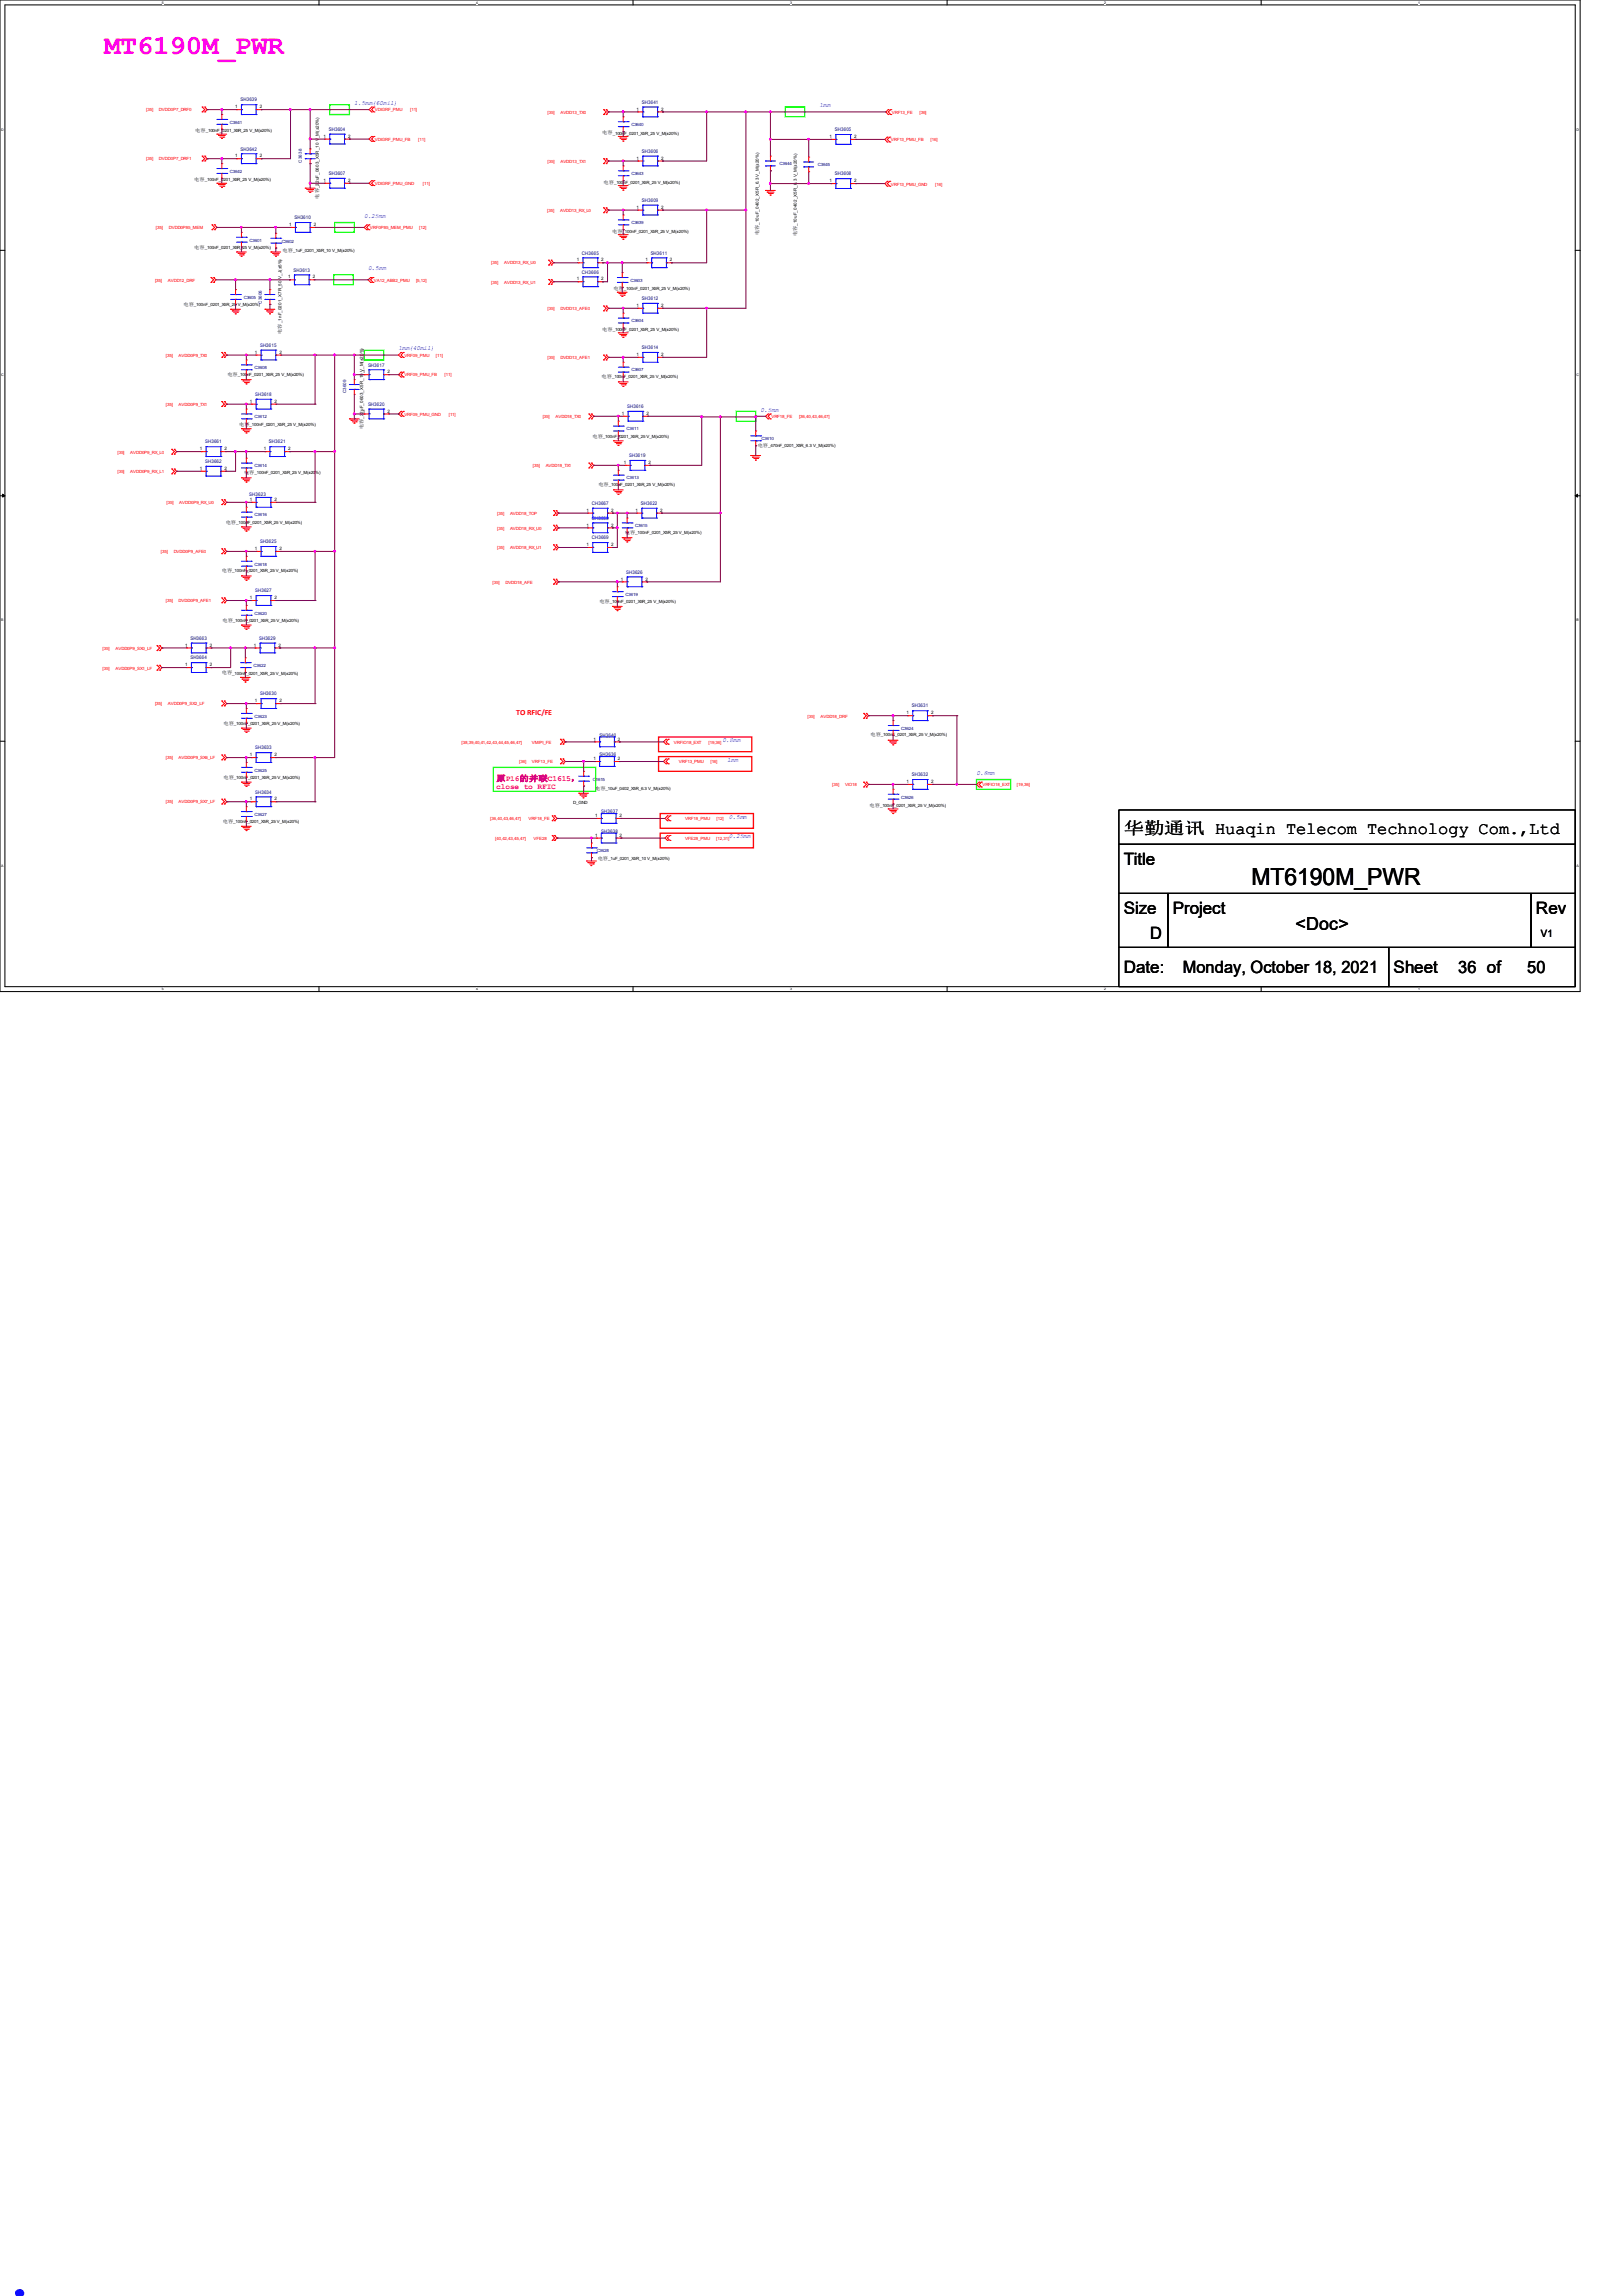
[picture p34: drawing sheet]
<svg xmlns="http://www.w3.org/2000/svg" width="210mm" height="297mm" viewBox="0 0 210 297" stroke-linecap="round" stroke-linejoin="round" font-family="sans-serif">
<defs><g id="words">
<text font-size="8.5" fill="#00f" x="0" y="297">.</text>
<text font-size="3.6" fill="#f0f" x="13.5" y="6.9">MT6190M_PWR</text>
<text font-size="3.1" x="161.9" y="114.5">MT6190M_PWR</text>
<text font-size="2.3" x="167.6" y="120.3">&lt;Doc&gt;</text>
<g font-size="2.2">
<text x="145.4" y="107.9">华勤通讯 Huaqin Telecom Technology Com.,Ltd</text>
<text x="145.4" y="111.9">Title</text>
<text x="145.4" y="118.2">Size</text>
<text x="151.8" y="118.2">Project</text>
<text x="198.7" y="118.2">Rev</text>
<text x="145.4" y="125.9">Date:</text>
<text x="148.8" y="121.4">D</text>
<text x="153" y="125.8">Monday, October 18, 2021</text>
<text x="180.3" y="125.9">Sheet</text>
<text x="188.7" y="125.8">36 of</text>
<text x="197.6" y="125.8">50</text>
</g>
<text font-size="1.3" x="199.4" y="121.2">V1</text>
<text font-size="1" fill="#f00" x="66.8" y="92.5">TO RFIC/FE</text>
<g font-size="1" fill="#ff0080">
<text x="64.2" y="101">原P16的并联C1615，</text>
<text x="64.2" y="102.1">close to RFIC</text>
</g>
<g font-size=".8" fill="#00f">
<text x="45.8" y="13.6">1.5mm(60mil)</text>
<text x="106" y="13.9">1mm</text>
<text x="47.1" y="28.2">0.25mm</text>
<text x="47.6" y="35">0.5mm</text>
<text x="51.6" y="45.3">1mm(40mil)</text>
<text x="98.4" y="53.3">0.5mm</text>
<text x="93.5" y="96">0.8mm</text>
<text x="94.1" y="98.6">1mm</text>
<text x="126.4" y="100.2">0.8mm</text>
<text x="94.3" y="105.9">0.5mm</text>
<text x="94.3" y="108.5">0.25mm</text>
</g>
<g font-size=".6" fill="#f00">
<text x="18.9" y="14.4">[35]</text>
<text x="20.6" y="14.4">DVDD0P7_DRF0</text>
<text x="48.5" y="14.4">VDIGRF_PMU</text>
<text x="53.1" y="14.4">[11]</text>
<text x="70.9" y="14.7">[35]</text>
<text x="72.5" y="14.7">AVDD13_TX0</text>
<text x="115.4" y="14.7">VRF13_FE</text>
<text x="119" y="14.7">[36]</text>
<text x="18.9" y="20.7">[35]</text>
<text x="20.6" y="20.7">DVDD0P7_DRF1</text>
<text x="48.5" y="18.2">VDIGRF_PMU_FB</text>
<text x="48.5" y="23.9">VDIGRF_PMU_GND</text>
<text x="54.1" y="18.2">[11]</text>
<text x="54.7" y="23.9">[11]</text>
<text x="70.9" y="21.1">[35]</text>
<text x="72.5" y="21.1">AVDD13_TX1</text>
<text x="115.3" y="18.3">VRF13_PMU_FB</text>
<text x="120.4" y="18.3">[16]</text>
<text x="20.2" y="29.6">[35]</text>
<text x="21.8" y="29.6">DVDD0P85_MEM</text>
<text x="47.9" y="29.6">VRF0P85_MEM_PMU</text>
<text x="54.3" y="29.6">[12]</text>
<text x="70.8" y="27.4">[35]</text>
<text x="72.5" y="27.4">AVDD13_RX_L0</text>
<text x="115.3" y="24">VRF13_PMU_GND</text>
<text x="121" y="24">[16]</text>
<text x="63.6" y="34.2">[35]</text>
<text x="65.2" y="34.2">AVDD13_RX_U0</text>
<text x="20.1" y="36.5">[35]</text>
<text x="21.7" y="36.5">AVDD12_DRF</text>
<text x="48.4" y="36.5">VA12_ABB2_PMU</text>
<text x="53.8" y="36.5">[5,12]</text>
<text x="63.6" y="36.7">[35]</text>
<text x="65.2" y="36.7">AVDD13_RX_U1</text>
<text x="70.9" y="40.1">[35]</text>
<text x="72.5" y="40.1">DVDD13_AFE0</text>
<text x="21.5" y="46.1">[35]</text>
<text x="23.1" y="46.1">AVDD0P9_TX0</text>
<text x="52.3" y="46.1">VRF09_PMU</text>
<text x="56.4" y="46.1">[11]</text>
<text x="70.9" y="46.5">[35]</text>
<text x="72.5" y="46.5">DVDD13_AFE1</text>
<text x="21.5" y="52.5">[35]</text>
<text x="23.1" y="52.5">AVDD0P9_TX1</text>
<text x="52.3" y="48.7">VRF09_PMU_FB</text>
<text x="52.3" y="53.8">VRF09_PMU_GND</text>
<text x="57.5" y="48.7">[11]</text>
<text x="58.1" y="53.8">[11]</text>
<text x="15.2" y="58.7">[35]</text>
<text x="16.8" y="58.7">AVDD0P9_RX_L0</text>
<text x="70.2" y="54.1">[35]</text>
<text x="71.9" y="54.1">AVDD18_TX0</text>
<text x="99.8" y="54.1">VRF18_FE</text>
<text x="103.4" y="54.1">[36,40,43,46,47]</text>
<text x="15.2" y="61.2">[35]</text>
<text x="16.8" y="61.2">AVDD0P9_RX_L1</text>
<text x="21.5" y="65.2">[35]</text>
<text x="23.2" y="65.2">AVDD0P9_RX_U0</text>
<text x="69" y="60.5">[35]</text>
<text x="70.6" y="60.5">AVDD18_TX1</text>
<text x="20.8" y="71.5">[35]</text>
<text x="22.5" y="71.5">DVDD0P9_AFE0</text>
<text x="64.3" y="66.6">[35]</text>
<text x="64.3" y="68.5">[35]</text>
<text x="64.3" y="71">[35]</text>
<text x="66" y="66.6">AVDD18_TOP</text>
<text x="66" y="68.5">AVDD18_RX_U0</text>
<text x="66" y="71">AVDD18_RX_U1</text>
<text x="21.5" y="77.9">[35]</text>
<text x="23.1" y="77.9">DVDD0P9_AFE1</text>
<text x="63.7" y="75.5">[35]</text>
<text x="65.4" y="75.5">DVDD18_AFE</text>
<text x="13.3" y="84.1">[35]</text>
<text x="13.3" y="86.6">[35]</text>
<text x="14.9" y="84.1">AVDD0P9_SX0_LF</text>
<text x="14.9" y="86.6">AVDD0P9_SX1_LF</text>
<text x="20.1" y="91.2">[35]</text>
<text x="21.7" y="91.2">AVDD0P9_SX2_LF</text>
<text x="104.5" y="92.8">[35]</text>
<text x="106.2" y="92.8">AVDD18_DRF</text>
<text x="21.5" y="98.2">[35]</text>
<text x="23.1" y="98.2">AVDD0P9_SX6_LF</text>
<text x="59.7" y="96.2">[38,39,40,41,42,43,44,45,46,47]</text>
<text x="67.2" y="98.7">[36]</text>
<text x="68.8" y="96.2">VMIPI_FE</text>
<text x="68.8" y="98.7">VRF13_FE</text>
<text x="87.2" y="96.2">VRFIO18_EXT</text>
<text x="87.8" y="98.7">VRF13_PMU</text>
<text x="91.7" y="96.2">[19,36]</text>
<text x="91.9" y="98.7">[16]</text>
<text x="107.7" y="101.7">[35]</text>
<text x="109.3" y="101.7">VIO18</text>
<text x="127.1" y="101.7">VRFIO18_EXT</text>
<text x="131.6" y="101.7">[19,36]</text>
<text x="21.5" y="103.9">[35]</text>
<text x="23.1" y="103.9">AVDD0P9_SX7_LF</text>
<text x="63.4" y="106.1">[36,40,43,46,47]</text>
<text x="68.4" y="106.1">VRF18_FE</text>
<text x="88.6" y="106.1">VRF18_PMU</text>
<text x="92.7" y="106.1">[12]</text>
<text x="64.1" y="108.6">[40,42,43,45,47]</text>
<text x="69" y="108.6">VFE28</text>
<text x="88.6" y="108.6">VFE28_PMU</text>
<text x="92.7" y="108.6">[12,31]</text>
</g>
<g font-size=".6">
<text x="25.3" y="17">电容</text>
<text x="26.6" y="17">_100nF_0201_X5R_25 V_M(±20%)</text>
<text x="30.4" y="14">1</text>
<text x="33.6" y="14">2</text>
<text x="41.9" y="17.8">1</text>
<text x="45" y="17.8">2</text>
<text x="77.9" y="17.4">电容</text>
<text x="79.3" y="17.4">_100nF_0201_X5R_25 V_M(±20%)</text>
<text x="82.4" y="14.3">1</text>
<text x="85.6" y="14.3">2</text>
<text x="107.4" y="17.9">1</text>
<text x="110.5" y="17.9">2</text>
<text x="25.1" y="23.4">电容</text>
<text x="26.5" y="23.4">_100nF_0201_X5R_25 V_M(±20%)</text>
<text x="30.4" y="20.4">1</text>
<text x="33.6" y="20.4">2</text>
<text x="41.9" y="23.5">1</text>
<text x="45" y="23.5">2</text>
<text x="78.1" y="23.8">电容</text>
<text x="79.5" y="23.8">_100nF_0201_X5R_25 V_M(±20%)</text>
<text x="82.4" y="20.7">1</text>
<text x="85.6" y="20.7">2</text>
<text x="107.4" y="23.6">1</text>
<text x="110.5" y="23.6">2</text>
<text x="37.4" y="29.3">1</text>
<text x="40.6" y="29.3">2</text>
<text x="41.3" y="25.7" transform="rotate(-90 41.3 25.7)">电容</text>
<text x="41.3" y="24.3" transform="rotate(-90 41.3 24.3)">_22uF_0603_X5R_10 V_M(±20%)</text>
<text x="82.4" y="27">1</text>
<text x="85.6" y="27">2</text>
<text x="98.2" y="29.1" transform="rotate(-90 98.2 29.1)">_10uF_0402_X5R_6.3 V_M(±20%)</text>
<text x="103.1" y="29.2" transform="rotate(-90 103.1 29.2)">_10uF_0402_X5R_6.3 V_M(±20%)</text>
<text x="25.1" y="32.2">电容</text>
<text x="26.5" y="32.2">_100nF_0201_X5R_25 V_M(±20%)</text>
<text x="36.6" y="32.6">电容</text>
<text x="37.9" y="32.6">_1uF_0201_X5R_10 V_M(±20%)</text>
<text x="74.6" y="33.8">1</text>
<text x="77.8" y="33.8">2</text>
<text x="79.2" y="30.1">电容</text>
<text x="80.6" y="30.1">_100nF_0201_X5R_25 V_M(±20%)</text>
<text x="83.5" y="33.8">1</text>
<text x="86.7" y="33.8">2</text>
<text x="98.2" y="30.4" transform="rotate(-90 98.2 30.4)">电容</text>
<text x="103.1" y="30.6" transform="rotate(-90 103.1 30.6)">电容</text>
<text x="23.7" y="39.6">电容</text>
<text x="25.1" y="39.6">_100nF_0201_X5R_25 V_M(±20%)</text>
<text x="36.4" y="41.8" transform="rotate(-90 36.4 41.8)">_1nF_0201_X7R_50 V_J(±5%)</text>
<text x="37.3" y="36">1</text>
<text x="40.5" y="36">2</text>
<text x="74.6" y="36.3">1</text>
<text x="77.8" y="36.3">2</text>
<text x="79.4" y="37.5">电容</text>
<text x="80.7" y="37.5">_100nF_0201_X5R_25 V_M(±20%)</text>
<text x="82.4" y="39.7">1</text>
<text x="85.6" y="39.7">2</text>
<text x="33" y="45.8">1</text>
<text x="36.2" y="45.8">2</text>
<text x="36.4" y="43.2" transform="rotate(-90 36.4 43.2)">电容</text>
<text x="77.9" y="42.8">电容</text>
<text x="79.3" y="42.8">_100nF_0201_X5R_25 V_M(±20%)</text>
<text x="82.4" y="46.1">1</text>
<text x="85.6" y="46.1">2</text>
<text x="29.4" y="48.7">电容</text>
<text x="30.8" y="48.7">_100nF_0201_X5R_25 V_M(±20%)</text>
<text x="32.3" y="52.1">1</text>
<text x="35.5" y="52.1">2</text>
<text x="46.9" y="53.4">1</text>
<text x="46.9" y="48.3">1</text>
<text x="50.1" y="53.4">2</text>
<text x="50.1" y="48.3">2</text>
<text x="77.9" y="48.9">电容</text>
<text x="79.2" y="48.9">_100nF_0201_X5R_25 V_M(±20%)</text>
<text x="80.5" y="53.7">1</text>
<text x="83.6" y="53.7">2</text>
<text x="25.9" y="58.3">1</text>
<text x="29" y="58.3">2</text>
<text x="30.9" y="55.2">电容</text>
<text x="32.3" y="55.2">_100nF_0201_X5R_25 V_M(±20%)</text>
<text x="34.1" y="58.3">1</text>
<text x="37.3" y="58.3">2</text>
<text x="47" y="55.5" transform="rotate(-90 47 55.5)">电容</text>
<text x="47" y="54.2" transform="rotate(-90 47 54.2)">_22uF_0603_X5R_10 V_M(±20%)</text>
<text x="76.7" y="56.6">电容</text>
<text x="78" y="56.6">_100nF_0201_X5R_25 V_M(±20%)</text>
<text x="98" y="57.8">电容</text>
<text x="99.4" y="57.8">_470nF_0201_X5R_6.3 V_M(±20%)</text>
<text x="25.9" y="60.8">1</text>
<text x="29" y="60.8">2</text>
<text x="31.6" y="61.3">电容</text>
<text x="32.3" y="64.8">1</text>
<text x="32.9" y="61.3">_100nF_0201_X5R_25 V_M(±20%)</text>
<text x="35.5" y="64.8">2</text>
<text x="77.4" y="62.9">电容</text>
<text x="78.8" y="62.9">_100nF_0201_X5R_25 V_M(±20%)</text>
<text x="80.7" y="60">1</text>
<text x="83.9" y="60">2</text>
<text x="29.2" y="67.8">电容</text>
<text x="30.6" y="67.8">_100nF_0201_X5R_25 V_M(±20%)</text>
<text x="33" y="71.2">1</text>
<text x="36.2" y="71.2">2</text>
<text x="75.9" y="68.1">1</text>
<text x="75.9" y="70.7">1</text>
<text x="75.9" y="66.2">1</text>
<text x="79.1" y="68.1">2</text>
<text x="79.1" y="70.7">2</text>
<text x="79.1" y="66.2">2</text>
<text x="80.9" y="69.1">电容</text>
<text x="82.2" y="69.1">_100nF_0201_X5R_25 V_M(±20%)</text>
<text x="82.3" y="66.2">1</text>
<text x="85.4" y="66.2">2</text>
<text x="28.7" y="74">电容</text>
<text x="30.1" y="74">_100nF_0201_X5R_25 V_M(±20%)</text>
<text x="32.3" y="77.5">1</text>
<text x="35.5" y="77.5">2</text>
<text x="80.3" y="75.1">1</text>
<text x="83.5" y="75.1">2</text>
<text x="24" y="83.7">1</text>
<text x="27.1" y="83.7">2</text>
<text x="28.8" y="80.4">电容</text>
<text x="30.1" y="80.4">_100nF_0201_X5R_25 V_M(±20%)</text>
<text x="32.8" y="83.7">1</text>
<text x="36" y="83.7">2</text>
<text x="77.6" y="78">电容</text>
<text x="78.9" y="78">_100nF_0201_X5R_25 V_M(±20%)</text>
<text x="24" y="86.2">1</text>
<text x="27.1" y="86.2">2</text>
<text x="28.7" y="87.2">电容</text>
<text x="30.1" y="87.3">_100nF_0201_X5R_25 V_M(±20%)</text>
<text x="28.9" y="93.7">电容</text>
<text x="30.3" y="93.7">_100nF_0201_X5R_25 V_M(±20%)</text>
<text x="33" y="90.8">1</text>
<text x="36.2" y="90.8">2</text>
<text x="76.8" y="95.8">1</text>
<text x="80" y="95.8">2</text>
<text x="112.7" y="95.3">电容</text>
<text x="114" y="95.3">_100nF_0201_X5R_25 V_M(±20%)</text>
<text x="117.3" y="92.4">1</text>
<text x="120.5" y="92.4">2</text>
<text x="28.9" y="100.7">电容</text>
<text x="30.3" y="100.7">_100nF_0201_X5R_25 V_M(±20%)</text>
<text x="32.3" y="97.8">1</text>
<text x="35.5" y="97.8">2</text>
<text x="76.8" y="98.3">1</text>
<text x="80" y="98.3">2</text>
<text x="117.3" y="101.3">1</text>
<text x="120.5" y="101.3">2</text>
<text x="28.8" y="106.5">电容</text>
<text x="30.2" y="106.5">_100nF_0201_X5R_25 V_M(±20%)</text>
<text x="32.3" y="103.5">1</text>
<text x="35.5" y="103.5">2</text>
<text x="74.2" y="104.1">D_GND</text>
<text x="77" y="105.7">1</text>
<text x="77" y="102.2">电容</text>
<text x="78.4" y="102.2">_10uF_0402_X5R_6.3 V_M(±20%)</text>
<text x="80.2" y="105.7">2</text>
<text x="112.5" y="104.4">电容</text>
<text x="113.9" y="104.4">_100nF_0201_X5R_25 V_M(±20%)</text>
<text x="77" y="108.2">1</text>
<text x="77.3" y="111.3">电容</text>
<text x="78.7" y="111.3">_1uF_0201_X5R_10 V_M(±20%)</text>
<text x="80.2" y="108.2">2</text>
</g>
<g font-size=".6" fill="#000080">
<text x="29.8" y="16">C3641</text>
<text x="31.1" y="13.1">SH3639</text>
<text x="42.5" y="16.9">SH3604</text>
<text x="81.7" y="16.3">C3640</text>
<text x="83.1" y="13.4">SH3641</text>
<text x="108" y="17">SH3605</text>
<text x="29.8" y="22.4">C3642</text>
<text x="31.1" y="19.5">SH3642</text>
<text x="39.1" y="21" transform="rotate(-90 39.1 21)">C3638</text>
<text x="42.5" y="22.6">SH3607</text>
<text x="81.7" y="22.6">C3643</text>
<text x="83.1" y="19.8">SH3606</text>
<text x="100.9" y="21.4">C3644</text>
<text x="105.8" y="21.5">C3645</text>
<text x="108" y="22.7">SH3608</text>
<text x="38.1" y="28.4">SH3610</text>
<text x="81.7" y="29">C3639</text>
<text x="83.1" y="26.1">SH3609</text>
<text x="32.3" y="31.2">C3601</text>
<text x="36.4" y="31.4">C3602</text>
<text x="38" y="35.1">SH3613</text>
<text x="75.3" y="32.9">CH3665</text>
<text x="75.3" y="35.4">CH3666</text>
<text x="84.2" y="32.9">SH3611</text>
<text x="31.5" y="38.7">C3605</text>
<text x="33.9" y="39.3" transform="rotate(-90 33.9 39.3)">C3606</text>
<text x="81.6" y="36.5">C3603</text>
<text x="81.7" y="41.7">C3604</text>
<text x="83.1" y="38.8">SH3612</text>
<text x="32.9" y="47.8">C3608</text>
<text x="33.7" y="44.9">SH3615</text>
<text x="47.6" y="47.4">SH3617</text>
<text x="83.1" y="45.2">SH3614</text>
<text x="33" y="51.2">SH3618</text>
<text x="44.8" y="50.9" transform="rotate(-90 44.8 50.9)">C3609</text>
<text x="47.6" y="52.5">SH3620</text>
<text x="81.2" y="52.8">SH3616</text>
<text x="81.7" y="48.1">C3607</text>
<text x="26.5" y="57.4">SH3661</text>
<text x="26.5" y="59.9">SH3662</text>
<text x="32.9" y="54.1">C3612</text>
<text x="34.8" y="57.4">SH3621</text>
<text x="81.1" y="55.7">C3611</text>
<text x="81.4" y="59.1">SH3619</text>
<text x="98.5" y="56.9">C3610</text>
<text x="32.3" y="64.2">SH3623</text>
<text x="32.9" y="60.5">C3614</text>
<text x="76.6" y="65.3">CH3667</text>
<text x="81.1" y="62">C3613</text>
<text x="82.9" y="65.3">SH3622</text>
<text x="32.9" y="66.8">C3616</text>
<text x="33.7" y="70.3">SH3625</text>
<text x="76.6" y="67.2">CH3668</text>
<text x="76.6" y="69.8">CH3669</text>
<text x="82.2" y="68.2">C3615</text>
<text x="32.9" y="73.2">C3618</text>
<text x="33" y="76.6">SH3627</text>
<text x="80.9" y="77.1">C3619</text>
<text x="81" y="74.2">SH3626</text>
<text x="24.6" y="82.8">SH3663</text>
<text x="32.9" y="79.5">C3620</text>
<text x="33.5" y="82.8">SH3629</text>
<text x="24.6" y="85.3">SH3664</text>
<text x="32.8" y="86.3">C3622</text>
<text x="33.7" y="90">SH3630</text>
<text x="32.9" y="92.8">C3623</text>
<text x="77.6" y="95.3">SH3640</text>
<text x="116.6" y="94.4">C3624</text>
<text x="118" y="91.5">SH3631</text>
<text x="32.9" y="99.8">C3625</text>
<text x="33" y="96.9">SH3633</text>
<text x="76.7" y="101">C1615</text>
<text x="77.6" y="97.8">SH3636</text>
<text x="118" y="100.4">SH3632</text>
<text x="32.9" y="105.5">C3627</text>
<text x="33" y="102.7">SH3634</text>
<text x="77.8" y="105.2">SH3637</text>
<text x="77.8" y="107.7">SH3638</text>
<text x="116.6" y="103.3">C3626</text>
<text x="77.2" y="110.2">C3628</text>
</g>
<g font-size=".5">
<text x="21" y=".5">5</text>
<text x="61.6" y=".5">4</text>
<text x="102.2" y=".5">3</text>
<text x="142.9" y=".5">2</text>
<text x="183.5" y=".5">1</text>
<text x=".2" y="16.9">D</text>
<text x="204" y="16.9">D</text>
<text x=".2" y="48.6">C</text>
<text x="204" y="48.6">C</text>
<text x=".2" y="80.4">B</text>
<text x="204" y="80.4">B</text>
<text x=".2" y="112.1">A</text>
<text x="204" y="112.1">A</text>
<text x="21" y="128.1">5</text>
<text x="61.6" y="128.1">4</text>
<text x="102.2" y="128.1">3</text>
<text x="142.9" y="128.1">2</text>
<text x="183.5" y="128.1">1</text>
</g>
</g></defs>
<path d="M0 0h204.5v128.3h-204.5zM.6 .6h203.2v127h-203.2z" fill="none" stroke="#000" stroke-width=".13"/>
<g fill="#fff">
<path d="M21 .1h.2v.5h-.2z"/>
<path d="M21 127.7h.2v.5h-.2z"/>
</g>
<path d="M41.3 0v.6M41.3 127.6v.7" fill="none" stroke="#000" stroke-width=".13"/>
<g fill="#fff">
<path d="M61.6 .1h.2v.5h-.2z"/>
<path d="M61.6 127.7h.2v.5h-.2z"/>
</g>
<path d="M81.9 0v.6M81.9 127.6v.7" fill="none" stroke="#000" stroke-width=".13"/>
<g fill="#fff">
<path d="M102.2 .1h.2v.5h-.2z"/>
<path d="M102.2 127.7h.2v.5h-.2z"/>
</g>
<path d="M122.6 0v.6M122.6 127.6v.7" fill="none" stroke="#000" stroke-width=".13"/>
<g fill="#fff">
<path d="M142.9 .1h.2v.5h-.2z"/>
<path d="M142.9 127.7h.2v.5h-.2z"/>
</g>
<path d="M163.2 0v.6M163.2 127.6v.7" fill="none" stroke="#000" stroke-width=".13"/>
<g fill="#fff">
<path d="M183.5 .1h.2v.5h-.2z"/>
<path d="M183.5 127.7h.2v.5h-.2z"/>
<path d="M.2 16.5h.3v.5h-.3z"/>
<path d="M204 16.5h.3v.5h-.3z"/>
<path d="M.2 48.3h.3v.5h-.3z"/>
<path d="M204 48.3h.3v.5h-.3z"/>
</g>
<path d="M0 32.4h.6M203.8 32.4h.7" fill="none" stroke="#000" stroke-width=".13"/>
<g fill="#fff">
<path d="M.2 80h.2v.5h-.2z"/>
<path d="M204 80h.3v.5h-.3z"/>
</g>
<path d="M0 64.1h.6M203.8 64.1h.7" fill="none" stroke="#000" stroke-width=".13"/>
<path d="M.3 63.9l.3 .2-.3 .2zM203.8 64.1l.3-.2v.4z" fill="#000" stroke="#000" stroke-width=".13"/>
<g fill="#fff">
<path d="M.2 111.8h.3v.5h-.3z"/>
<path d="M204 111.8h.3v.5h-.3z"/>
</g>
<path d="M0 95.9h.6M203.8 95.9h.7M144.8 109.2h59v6.4h-59zM144.8 104.8h59v4.4h-59zM144.8 115.6h6.3v7h-6.3zM151.1 115.6h47v7h-47zM198.1 115.6h5.7v7h-5.7zM144.8 122.6h34.9v5h-34.9zM179.7 122.6h24.1v5h-24.1z" fill="none" stroke="#000" stroke-width=".13"/>
<path d="M85.2 95.3h12.1v1.9h-12.1zM85.2 97.9h12.1v1.9h-12.1zM85.4 105.2h12.1v1.9h-12.1zM85.4 107.8h12.1v1.9h-12.1z" fill="none" stroke="#f00" stroke-width=".17"/>
<path d="M42.7 13.5h2.5v1.3h-2.5zM101.6 13.8h2.5v1.3h-2.5zM43.2 35.6h2.5v1.2h-2.5zM43.3 28.8h2.5v1.3h-2.5zM47.1 45.3h2.6v1.3h-2.6zM95.3 53.2h2.5v1.3h-2.5zM63.8 99.3h13.3v3.1h-13.3zM126.4 100.8h4.4v1.3h-4.4z" fill="none" stroke="#0f0" stroke-width=".17"/>
<g fill="none" stroke="#f00" stroke-width=".13">
<path d="M26.2 13.8l.3 .4-.3 .3M26.2 13.8h.1M26.2 14.5h.1M26.5 13.8l.3 .4-.3 .3M26.5 14.5h.1M26.5 13.8h.1M28.1 17.4h.1M28.1 17.4h1.2M28.3 17.5h.9M28.3 17.5h.1M28.4 17.7h.6M28.7 17.9h.1"/>
<path d="M28.7 16.7h.1M28.7 14.8h.1M28.7 14.8v.7M28.7 16.1v.6M29 17.7h.1M30.6 14.2h.6M30.6 14.2h.1M33.1 14.2h.7M33.8 14.2h.1M40.1 19.3h.1M40.1 19.3v.6M42 18h.7"/>
<path d="M42 18h.1M44.6 18h.6M45.2 18h.1M48.1 17.7l-.3 .3 .3 .3M48.1 13.8l-.3 .4 .3 .3M48.1 17.7h.1M48.1 18.3h.1M48.1 13.8h.1M48.1 14.5h.1M48.4 18.3h.1M48.4 17.7h.1M48.4 14.5h.1"/>
<path d="M48.4 13.8h.1M48.4 17.7l-.3 .3 .3 .3M48.4 13.8l-.3 .4 .3 .3M78.1 14.2h.1M78.1 14.8h.1M78.1 14.2l.3 .3-.3 .3M78.4 14.2l.3 .3-.3 .3M78.4 14.8h.1M78.4 14.2h.1M80 17.7h1.3M80 17.7h.1M80.2 17.9h.1"/>
<path d="M80.2 17.9h.9M80.4 18h.5M80.6 18.2h.1M80.6 17h.1M80.6 15.1h.1M80.6 15.1v.6M80.6 16.4v.6M80.9 18h.1M82.6 14.5h.1M82.6 14.5h.6M85.1 14.5h.6M85.7 14.5h.1"/>
<path d="M107.5 18h.1M107.5 18h.7M110.1 18h.6M110.7 18h.1M114.8 17.7h.1M114.8 18.4h.1M114.8 17.7l-.3 .3 .3 .4M114.9 14.2h.1M114.9 14.8h.1M114.9 14.2l-.3 .3 .3 .3M115.1 18.4h.1M115.1 17.7h.1"/>
<path d="M115.1 17.7l-.3 .3 .3 .4M115.3 14.2l-.4 .3 .4 .3M115.3 14.8h.1M115.3 14.2h.1M26.2 20.2l.3 .3-.3 .3M26.2 20.2h.1M26.2 20.8h.1M26.5 20.2l.3 .3-.3 .3M26.5 20.8h.1M26.5 20.2h.1M27.3 35.9l.3 .3-.3 .3M27.3 35.9h.1"/>
<path d="M27.3 36.5h.1M27.4 29.1l.4 .3-.4 .3M27.4 29.1h.1M27.4 29.7h.1M27.6 35.9l.3 .3-.3 .3M27.6 36.5h.1M27.6 35.9h.1M27.8 29.1l.3 .3-.3 .3M27.8 29.7h.1M27.8 29.1h.1M28.1 23.7h.1M28.1 23.7h1.2"/>
<path d="M28.3 23.9h.9M28.3 23.9h.1M28.4 24.1h.6M28.7 24.3h.1M28.7 23.1h.1M28.7 21.2h.1M28.7 21.2v.6M28.7 22.4v.7M29 24.1h.1M30.5 39.4h.1M30.5 37.5h.1M30.5 37.5v.6"/>
<path d="M30.5 38.7v.7M30.6 32.6h1.3M30.6 32.6h.1M30.6 20.5h.6M30.6 20.5h.1M30.8 32.8h.9M30.8 32.8h.1M31 33h.5M31.2 33.1h.1M31.2 32h.1M31.2 30.1h.1M31.2 30.1v.6"/>
<path d="M31.2 31.3v.7M31.5 33h.1M33.1 20.5h.7M33.8 20.5h.1M34.9 37.5h.1M34.9 39.4h.1M34.9 37.5v.6M34.9 38.7v.7M35.1 32.6h1.2M35.1 32.6h.1M35.3 32.8h.1M35.3 32.8h.9"/>
<path d="M35.4 33h.5M35.6 33.1h.1M35.6 33.1h.2M35.7 30.2h.1M35.7 32.1h.1M35.7 30.2v.6M35.7 31.5v.6M35.9 33h.1M37.5 36.2h.1M37.5 36.2h.6M37.6 29.4h.1M37.6 29.4h.6"/>
<path d="M39.5 24.3h1.3M39.5 24.3h.1M39.7 24.5h.1M39.7 24.5h.9M39.9 24.7h.5M40 36.2h.6M40.1 24.9h.1M40.1 21.2h.1M40.1 20.5v.7M40.1 29.4h.7M40.4 24.7h.1M40.6 36.2h.1"/>
<path d="M40.8 29.4h.1M42 23.7h.7M42 23.7h.1M44.6 23.7h.6M45.2 23.7h.1M47.5 29.1l-.4 .3 .4 .3M47.5 29.1h.1M47.5 29.7h.1M47.8 29.7h.1M47.8 29.1h.1M47.8 29.1l-.3 .3 .3 .3M48 35.9l-.4 .3 .4 .3"/>
<path d="M48 35.9h.1M48 36.5h.1M48.1 23.4l-.3 .3 .3 .3M48.1 23.4h.1M48.1 24h.1M48.3 36.5h.1M48.3 35.9h.1M48.3 35.9l-.3 .3 .3 .3M48.4 24h.1M48.4 23.4h.1M48.4 23.4l-.3 .3 .3 .3M71 33.7l.3 .3-.3 .3"/>
<path d="M71 33.7h.1M71 34.3h.1M71 36.2l.3 .2-.3 .4M71 36.2h.1M71 36.8h.1M71.3 33.7l.3 .3-.3 .3M71.3 34.3h.1M71.3 33.7h.1M71.3 36.2l.3 .2-.3 .4M71.3 36.8h.1M71.3 36.2h.1M74.8 34h.1"/>
<path d="M74.8 34h.6M74.8 36.4h.1M74.8 36.4h.6M77.3 34h.7M77.3 36.4h.7M78 34h.1M78 36.4h.1M78.1 20.5h.1M78.1 21.2h.1M78.1 26.9h.1M78.1 27.5h.1M78.1 39.6h.1"/>
<path d="M78.1 20.5l.3 .3-.3 .4M78.1 26.9l.3 .3-.3 .3M78.1 39.6l.3 .3-.3 .3M78.4 20.5l.3 .3-.3 .4M78.4 26.9l.3 .3-.3 .3M78.4 39.6l.3 .3-.3 .3M78.4 21.2h.1M78.4 20.5h.1M78.4 27.5h.1M78.4 26.9h.1M78.4 39.6h.1M79.9 37.8h1.3"/>
<path d="M79.9 37.8h.1M80 24h1.3M80 30.4h1.3M80 24h.1M80 30.4h.1M80.1 38h.1M80.1 38h.9M80.2 24.2h.1M80.2 30.6h.1M80.2 24.2h.9M80.2 30.6h.9M80.3 38.2h.5"/>
<path d="M80.4 24.4h.5M80.4 30.7h.5M80.5 38.4h.1M80.5 37.2h.1M80.5 35.3h.1M80.5 35.3v.6M80.5 36.5v.7M80.6 24.6h.1M80.6 30.9h.1M80.6 23.4h.1M80.6 21.5h.1M80.6 21.5v.6"/>
<path d="M80.6 22.7v.7M80.6 29.7h.1M80.6 27.8h.1M80.6 27.8v.6M80.6 29.1v.6M80.8 38.2h.1M80.9 24.4h.1M80.9 30.7h.1M82.6 39.9h.1M82.6 20.8h.1M82.6 39.9h.6M82.6 20.8h.6"/>
<path d="M82.6 27.2h.1M82.6 27.2h.6M83.7 34h.6M83.7 34h.1M85.1 39.9h.6M85.1 20.8h.6M85.1 27.2h.6M85.7 39.9h.1M85.7 20.8h.1M85.7 27.2h.1M86.2 34h.7M86.9 34h.1"/>
<path d="M99.1 24.6h.1M99.1 24.6h1.2M99.3 24.8h.1M99.3 24.8h.9M99.4 25h.5M99.7 25.2h.1M99.7 20.2h.1M99.7 22.1h.1M99.7 20.2v.6M99.7 21.5v.6M99.9 25h.1M104.6 20.3h.1"/>
<path d="M104.6 22.2h.1M104.6 20.3v.7M104.6 21.6v.6M107.5 23.7h.1M107.5 23.7h.7M110.1 23.7h.6M110.7 23.7h.1M114.8 23.5h.1M114.8 24.1h.1M114.8 23.5l-.3 .2 .3 .4M115.1 24.1h.1M115.1 23.5h.1"/>
<path d="M115.1 23.5l-.3 .2 .3 .4M22.2 58.1l.4 .3-.4 .4M22.2 58.1h.1M22.2 58.8h.1M22.6 58.8h.1M22.6 58.1h.1M22.6 58.1l.3 .3-.3 .4M26 58.4h.7M26 58.4h.1M28.6 58.4h.6M28.7 51.9l.3 .4-.3 .3M28.7 45.6l.3 .3-.3 .3"/>
<path d="M28.7 51.9h.1M28.7 52.6h.1M28.7 45.6h.1M28.7 46.2h.1M29 52.6h.1M29 51.9h.1M29 46.2h.1M29 45.6h.1M29 45.6l.3 .3-.3 .3M29 51.9l.3 .4-.3 .3M29.2 58.4h.1M29.8 40h1.3"/>
<path d="M29.8 40h.1M30.1 40.2h.1M30.1 40.2h.8M30.2 40.4h.5M30.4 40.6h.1M30.4 40.6h.2M30.7 40.4h.1M31.2 55.5h.1M31.2 49.1h.1M31.2 55.5h1.3M31.2 49.1h1.3M31.5 55.6h.8"/>
<path d="M31.5 49.3h.8M31.5 55.6h.1M31.5 49.3h.1M31.6 55.8h.5M31.6 49.5h.5M31.8 56h.1M31.8 49.7h.1M31.8 56h.2M31.8 49.7h.2M31.9 54.8h.1M31.9 52.9h.1M31.9 59.3h.1"/>
<path d="M31.9 52.9v.7M31.9 54.2v.6M31.9 59.3v.6M31.9 48.5h.1M31.9 46.6h.1M31.9 46.6v.6M31.9 47.8v.7M32.1 55.8h.1M32.1 49.5h.1M32.5 52.3h.6M32.5 52.3h.1M33.1 45.9h.1"/>
<path d="M33.1 45.9h.7M34.3 40h.1M34.3 40h1.3M34.3 58.4h.1M34.3 58.4h.6M34.5 40.2h.9M34.5 40.2h.1M34.7 40.4h.5M34.9 40.6h.1M35.1 52.3h.6M35.2 40.4h.1M35.7 52.3h.1"/>
<path d="M35.7 45.9h.6M36.3 45.9h.1M36.8 58.4h.7M37.5 58.4h.1M45.2 54.2h1.3M45.2 54.2h.1M45.4 54.4h.1M45.4 54.4h.9M45.6 54.6h.5M45.8 54.7h.1M45.8 49.1h.1M45.8 51h.1"/>
<path d="M45.8 49.1v.6M45.8 50.4v.6M46.1 54.6h.1M47.1 53.6h.1M47.1 53.6h.7M47.1 48.5h.1M47.1 48.5h.7M49.7 53.6h.6M49.7 48.5h.6M50.3 53.6h.1M50.3 48.5h.1M51.9 48.1h.1"/>
<path d="M51.9 48.8h.1M51.9 53.2h.1M51.9 53.8h.1M51.9 45.6h.1M51.9 46.2h.1M51.9 48.1l-.3 .4 .3 .3M51.9 53.2l-.3 .4 .3 .2M51.9 45.6l-.3 .3 .3 .3M52.2 48.1l-.3 .4 .3 .3M52.2 53.2l-.3 .4 .3 .2M52.2 45.6l-.3 .3 .3 .3M52.2 48.8h.1"/>
<path d="M52.2 48.1h.1M52.2 53.8h.1M52.2 53.2h.1M52.2 46.2h.1M52.2 45.6h.1M76.2 53.6h.1M76.2 54.2h.1M76.2 53.6l.3 .2-.3 .4M76.2 59.9h.1M76.2 59.9l.3 .3-.3 .3M76.5 53.6l.3 .2-.3 .4M76.5 54.2h.1"/>
<path d="M76.5 53.6h.1M76.5 59.9l.3 .3-.3 .3M76.5 59.9h.1M78.1 45.9h.1M78.1 46.6h.1M78.1 40.2h.1M78.1 45.9l.3 .3-.3 .4M78.4 45.9l.3 .3-.3 .4M78.4 46.6h.1M78.4 45.9h.1M78.4 40.2h.1M79.4 57h.1"/>
<path d="M79.4 57h1.2M79.6 57.2h.9M79.6 57.2h.1M79.8 57.4h.5M80 57.6h.1M80 43.1h1.3M80 49.4h1.3M80 43.1h.1M80 49.4h.1M80 56.4h.1M80 54.5h.1M80 54.5v.6"/>
<path d="M80 55.8v.6M80.2 43.3h.1M80.2 49.6h.1M80.2 43.3h.9M80.2 49.6h.9M80.3 57.4h.1M80.4 43.4h.5M80.4 49.8h.5M80.6 43.6h.1M80.6 50h.1M80.6 53.8h.7M80.6 53.8h.1"/>
<path d="M80.6 48.8h.1M80.6 46.9h.1M80.6 42.4h.1M80.6 40.5h.1M80.6 40.5v.6M80.6 41.8v.6M80.6 46.9v.6M80.6 48.1v.7M80.9 43.4h.1M80.9 49.8h.1M82.6 46.2h.1M82.6 46.2h.6"/>
<path d="M83.2 53.8h.6M83.8 53.8h.1M85.1 46.2h.6M85.7 46.2h.1M97.2 58.9h.1M97.2 58.9h1.2M97.4 59.1h.9M97.4 59.1h.1M97.5 59.3h.5M97.7 59.5h.1M97.7 59.5h.2M97.8 55.8h.1"/>
<path d="M97.8 57.7h.1M97.8 55.8v.6M97.8 57v.7M98 59.3h.1M99.4 53.6l-.3 .2 .3 .4M99.4 53.6h.1M99.4 54.2h.1M99.7 54.2h.1M99.7 53.6h.1M99.7 53.6l-.3 .2 .3 .4M22.2 60.7l.4 .3-.4 .3M22.2 60.7h.1"/>
<path d="M22.2 61.3h.1M22.6 61.3h.1M22.6 60.7h.1M22.6 60.7l.3 .3-.3 .3M26 61h.7M26 61h.1M28.6 61h.6M28.7 71l.3 .3-.3 .3M28.7 77.3l.3 .4-.3 .3M28.7 64.6l.3 .4-.3 .3M28.7 71h.1M28.7 71.6h.1"/>
<path d="M28.7 77.3h.1M28.7 78h.1M28.7 64.6h.1M28.7 65.3h.1M29 71.6h.1M29 71h.1M29 78h.1M29 77.3h.1M29 65.3h.1M29 64.6h.1M29 71l.3 .3-.3 .3M29 77.3l.3 .4-.3 .3"/>
<path d="M29 64.6l.3 .4-.3 .3M29.2 61h.1M31.2 74.5h.1M31.2 68.2h.1M31.2 61.8h.1M31.2 74.5h1.3M31.2 68.2h1.3M31.2 61.8h1.3M31.5 74.7h.8M31.5 68.3h.8M31.5 62h.8M31.5 74.7h.1"/>
<path d="M31.5 68.3h.1M31.5 62h.1M31.6 74.9h.5M31.6 68.5h.5M31.6 62.2h.5M31.8 75.1h.1M31.8 68.7h.1M31.8 62.4h.1M31.8 75.1h.2M31.8 68.7h.2M31.8 62.4h.2M31.9 67.5h.1"/>
<path d="M31.9 65.6h.1M31.9 65.6v.7M31.9 66.9v.6M31.9 73.9h.1M31.9 72h.1M31.9 61.2h.1M31.9 60.5v.7M31.9 72v.6M31.9 73.2v.7M31.9 78.3h.1M31.9 78.3v.7M31.9 79.6v.6"/>
<path d="M32.1 74.9h.1M32.1 68.5h.1M32.1 62.2h.1M32.5 77.7h.6M32.5 77.7h.1M32.5 65h.6M32.5 65h.1M33.1 71.3h.1M33.1 71.3h.7M35.1 77.7h.6M35.1 65h.6M35.7 77.7h.1"/>
<path d="M35.7 65h.1M35.7 71.3h.6M36.3 71.3h.1M71.6 66h.1M71.6 66.7h.1M71.6 74.9h.1M71.6 75.6h.1M71.6 66l.4 .4-.4 .3M71.6 74.9l.4 .4-.4 .3M71.6 67.9h.1M71.6 68.6h.1M71.6 70.5h.1"/>
<path d="M71.6 71.1h.1M71.6 67.9l.4 .4-.4 .3M71.6 70.5l.4 .3-.4 .3M72 66l.3 .4-.3 .3M72 74.9l.3 .4-.3 .3M72 66.7h.1M72 66h.1M72 75.6h.1M72 74.9h.1M72 67.9l.3 .4-.3 .3M72 70.5l.3 .3-.3 .3M72 68.6h.1"/>
<path d="M72 67.9h.1M72 71.1h.1M72 70.5h.1M76.1 68.3h.1M76.1 68.3h.6M76.1 70.8h.1M76.1 66.4h.1M76.1 70.8h.6M76.1 66.4h.6M76.2 60.5h.1M76.5 60.5h.1M78.6 68.3h.6"/>
<path d="M78.6 70.8h.6M78.6 66.4h.6M79.2 68.3h.1M79.2 78.4h.1M79.2 78.4h1.3M79.2 70.8h.1M79.2 66.4h.1M79.4 63.4h.1M79.4 63.4h1.2M79.5 78.6h.8M79.5 78.6h.1M79.6 63.6h.9"/>
<path d="M79.6 63.6h.1M79.6 78.8h.5M79.8 63.8h.5M79.8 79h.2M79.8 79h.1M79.9 77.8h.1M79.9 75.9h.1M79.9 75.9v.6M79.9 77.2v.6M80 64h.1M80 62.7h.1M80 60.8h.1"/>
<path d="M80 60.8v.7M80 62.1v.6M80.1 78.8h.1M80.3 63.8h.1M80.5 69.6h1.3M80.5 69.6h.1M80.5 75.3h.7M80.5 75.3h.1M80.7 69.7h.1M80.7 69.7h.9M80.9 69.9h.5M80.9 60.2h.6"/>
<path d="M80.9 60.2h.1M81.1 70.1h.1M81.2 68.9h.1M81.2 67h.1M81.2 67v.6M81.2 68.3v.6M81.4 69.9h.1M82.4 66.4h.1M82.4 66.4h.7M83.1 75.3h.6M83.4 60.2h.7M83.7 75.3h.1"/>
<path d="M84.1 60.2h.1M85 66.4h.6M85.6 66.4h.1M20.3 83.5h.1M20.3 84.2h.1M20.3 86.1h.1M20.3 86.7h.1M20.3 86.1l.4 .3-.4 .3M20.3 83.5l.4 .3-.4 .4M20.7 84.2h.1M20.7 83.5h.1M20.7 86.7h.1"/>
<path d="M20.7 86.1h.1M20.7 83.5l.3 .3-.3 .4M20.7 86.1l.3 .3-.3 .3M24.1 86.4h.7M24.1 86.4h.1M24.1 83.8h.7M24.1 83.8h.1M26.7 86.4h.6M26.7 83.8h.6M27.3 86.4h.1M27.3 83.8h.1M28.7 97.7l.3 .3-.3 .3"/>
<path d="M28.7 90.7l.3 .3-.3 .3M28.7 97.7h.1M28.7 98.3h.1M28.7 90.7h.1M28.7 91.3h.1M29 98.3h.1M29 97.7h.1M29 91.3h.1M29 90.7h.1M29 97.7l.3 .3-.3 .3M29 90.7l.3 .3-.3 .3M31.1 87.6h.1"/>
<path d="M31.1 87.6h1.3M31.2 94.2h.1M31.2 80.9h.1M31.2 94.2h1.3M31.2 80.9h1.3M31.3 87.8h.9M31.3 87.8h.1M31.5 94.4h.8M31.5 81h.8M31.5 94.4h.1M31.5 81h.1M31.5 88h.5"/>
<path d="M31.6 94.6h.5M31.6 81.2h.5M31.7 88.2h.1M31.8 87h.1M31.8 85.1h.1M31.8 85.1v.6M31.8 86.4v.6M31.8 94.7h.1M31.8 81.4h.1M31.8 94.7h.2M31.8 81.4h.2M31.9 98.6h.1"/>
<path d="M31.9 98.6v.7M31.9 99.9v.6M31.9 93.6h.1M31.9 91.7h.1M31.9 91.7v.6M31.9 92.9v.7M31.9 80.2h.1M32 88h.1M32.1 94.6h.1M32.1 81.2h.1M32.5 98h.6M32.5 98h.1"/>
<path d="M33 83.8h.1M33 83.8h.7M33.1 91h.1M33.1 91h.7M35.1 98h.6M35.6 83.8h.6M35.7 98h.1M35.7 91h.6M36.2 83.8h.1M36.3 91h.1M72.5 95.6h.1M72.5 96.3h.1"/>
<path d="M72.5 98.2h.1M72.5 98.8h.1M72.5 95.6l.4 .4-.4 .3M72.5 98.2l.4 .3-.4 .3M72.9 95.6l.3 .4-.3 .3M72.9 98.2l.3 .3-.3 .3M72.9 96.3h.1M72.9 95.6h.1M72.9 98.8h.1M72.9 98.2h.1M75.5 99.8h.1M75.5 99.8v.6"/>
<path d="M77 98.5h.1M77 98.5h.6M77 96h.1M77 96h.6M79.5 98.5h.6M79.5 96h.6M80.1 98.5h.1M80.1 96h.1M86.2 98.2l-.3 .3 .3 .3M86.2 95.6l-.3 .4 .3 .3M86.2 98.8h.1M86.2 98.2h.1"/>
<path d="M86.2 96.3h.1M86.2 95.6h.1M86.5 98.2h.1M86.5 98.8h.1M86.5 95.6h.1M86.5 96.3h.1M86.5 98.2l-.3 .3 .3 .3M86.5 95.6l-.3 .4 .3 .3M111.8 92.3h.1M111.8 92.9h.1M111.8 92.3l.3 .3-.3 .3M112.1 92.3l.3 .3-.3 .3"/>
<path d="M112.1 92.9h.1M112.1 92.3h.1M114.9 95.8h.1M114.9 95.8h1.3M115.1 96h.1M115.1 96h.9M115.3 96.1h.5M115.5 96.4h.2M115.5 96.4h.1M115.6 95.1h.1M115.6 93.2h.1M115.6 93.2v.7"/>
<path d="M115.6 94.5v.6M115.8 96.1h.1M117.5 92.6h.6M117.5 92.6h.1M120 92.6h.7M120.7 92.6h.1M28.7 103.4l.3 .3-.3 .3M28.7 103.4h.1M28.7 104h.1M29 104h.1M29 103.4h.1M29 103.4l.3 .3-.3 .3"/>
<path d="M31.2 106.9h.1M31.2 101.2h.1M31.2 106.9h1.3M31.2 101.2h1.3M31.5 107.1h.8M31.5 101.3h.8M31.5 107.1h.1M31.5 101.3h.1M31.6 107.3h.5M31.6 101.6h.5M31.8 107.4h.1M31.8 101.7h.1"/>
<path d="M31.8 107.4h.2M31.8 101.7h.2M31.9 100.5h.1M31.9 106.3h.1M31.9 104.4h.1M31.9 104.4v.6M31.9 105.6v.7M32.1 107.3h.1M32.1 101.6h.1M32.5 103.7h.6M32.5 103.7h.1M35.1 103.7h.6"/>
<path d="M35.7 103.7h.1M71.5 105.5l.3 .4-.3 .3M71.5 108.1l.3 .3-.3 .3M71.5 105.5h.1M71.5 106.2h.1M71.5 108.1h.1M71.5 108.7h.1M71.8 106.2h.1M71.8 105.5h.1M71.8 108.7h.1M71.8 108.1h.1M71.8 105.5l.3 .4-.3 .3"/>
<path d="M71.8 108.1l.3 .3-.3 .3M74.9 102.6h.1M74.9 102.6h1.3M75.1 102.8h.1M75.1 102.8h.8M75.3 103h.5M75.4 103.2h.1M75.4 103.2h.2M75.5 101.7h.1M75.5 101v.7M75.8 103h.1M75.9 111.4h1.3"/>
<path d="M75.9 111.4h.1M76.1 111.6h.1M76.1 111.6h.9M76.3 111.8h.5M76.5 112h.1M76.5 111h.1M76.5 109.1h.1M76.5 109.1v.6M76.5 110.3v.7M76.8 111.8h.1M77.2 105.9h.1M77.2 108.4h.1"/>
<path d="M77.2 105.9h.6M77.2 108.4h.6M79.7 105.9h.6M79.7 108.4h.6M80.3 105.9h.1M80.3 108.4h.1M86.4 108.7h.1M86.4 108.1h.1M86.4 106.2h.1M86.4 105.5h.1M86.4 108.1l-.3 .3 .3 .3M86.4 105.5l-.3 .4 .3 .3"/>
<path d="M86.7 108.1h.1M86.7 108.7h.1M86.7 105.5h.1M86.7 106.2h.1M86.7 108.1l-.3 .3 .3 .3M86.7 105.5l-.3 .4 .3 .3M111.8 101.2h.1M111.8 101.8h.1M111.8 101.2l.3 .3-.3 .3M112.1 101.2l.3 .3-.3 .3M112.1 101.8h.1M112.1 101.2h.1"/>
<path d="M114.9 104.6h.1M114.9 104.6h1.3M115.1 104.9h.1M115.1 104.9h.9M115.3 105h.5M115.5 105.2h.2M115.5 105.2h.1M115.6 104h.1M115.6 102.1h.1M115.6 102.1v.6M115.6 103.4v.6M115.8 105h.1"/>
<path d="M117.5 101.5h.6M117.5 101.5h.1M120 101.5h.7M120.7 101.5h.1M126.7 101.2h.1M126.7 101.8h.1M126.7 101.2l-.3 .3 .3 .3M127 101.8h.1M127 101.2h.1M127 101.2l-.3 .3 .3 .3"/>
</g>
<g fill="none" stroke="#00f" stroke-width=".13">
<path d="M28.1 16.1h1.2M28.1 15.5h1.2M28.7 16.1h.1M28.7 15.5h.1M29.3 16.1h.1M29.3 15.5h.1M31.2 14.2h.1M31.2 14.8h.1M31.2 13.5h.1M31.2 13.5v1.3M31.2 13.5h1.9M31.2 14.8h1.9"/>
<path d="M31.2 19.9h.1M31.2 19.9h1.9M31.2 19.9v1.3M33.1 14.2h.1M33.1 13.5h.1M33.1 14.8h.1M33.1 13.5v1.3M33.1 19.9h.1M33.1 19.9v1.3M39.5 19.9h1.3M39.5 19.9h.1M40.1 19.9h.1"/>
<path d="M42.7 18h.1M42.7 18.6h.1M42.7 17.4h.1M42.7 17.4v1.2M42.7 17.4h1.9M42.7 18.6h1.9M44.6 18h.1M44.6 17.4h.1M44.6 18.6h.1M44.6 17.4v1.2M80 16.4h1.3M80 15.7h1.3"/>
<path d="M80.6 16.4h.1M80.6 15.7h.1M81.3 16.4h.1M81.3 15.7h.1M83.2 15.1h1.9M83.2 14.5h.1M83.2 15.1h.1M83.2 13.8h.1M83.2 13.8v1.3M83.2 13.8h1.9M85.1 14.5h.1M85.1 13.8h.1"/>
<path d="M85.1 15.1h.1M85.1 13.8v1.3M108.2 18.7h1.9M108.2 18h.1M108.2 18.7h.1M108.2 17.4h.1M108.2 17.4v1.3M108.2 17.4h1.9M110.1 18h.1M110.1 17.4h.1M110.1 18.7h.1M110.1 17.4v1.3"/>
<path d="M28.1 22.4h1.2M28.1 21.8h1.2M28.7 22.4h.1M28.7 21.8h.1M29.3 22.4h.1M29.3 21.8h.1M29.8 38.7h1.3M29.8 38.1h1.3M30.5 38.7h.1M30.5 38.1h.1M30.6 31.3h1.3M30.6 30.7h1.3"/>
<path d="M31.1 38.7h.1M31.1 38.1h.1M31.2 31.3h.1M31.2 30.7h.1M31.2 20.5h.1M31.2 21.2h.1M31.2 21.2h1.9M31.9 31.3h.1M31.9 30.7h.1M33.1 20.5h.1M33.1 21.2h.1M34.3 38.1h.1"/>
<path d="M34.3 38.7h.1M34.3 38.7h1.3M34.3 38.1h1.3M34.9 38.1h.1M34.9 38.7h.1M35.1 30.8h1.2M35.1 31.5h1.2M35.7 30.8h.1M35.7 31.5h.1M36.3 30.8h.1M36.3 31.5h.1M38.1 36.2h.1"/>
<path d="M38.1 36.8h.1M38.1 35.6h.1M38.1 35.6v1.2M38.1 35.6h1.9M38.1 36.8h1.9M38.2 29.4h.1M38.2 30.1h.1M38.2 28.8h.1M38.2 28.8v1.3M38.2 28.8h1.9M38.2 30.1h1.9M39.5 20.5h1.3"/>
<path d="M39.5 20.5h.1M40 36.2h.1M40 35.6h.1M40 36.8h.1M40 35.6v1.2M40.1 20.5h.1M40.1 29.4h.1M40.1 28.8h.1M40.1 30.1h.1M40.1 28.8v1.3M42.7 23.7h.1M42.7 24.3h.1"/>
<path d="M42.7 23.1h.1M42.7 23.1v1.2M42.7 23.1h1.9M42.7 24.3h1.9M44.6 23.7h.1M44.6 23.1h.1M44.6 24.3h.1M44.6 23.1v1.2M75.4 34h.1M75.4 34.6h.1M75.4 33.4h.1M75.4 33.4v1.2"/>
<path d="M75.4 33.4h1.9M75.4 34.6h1.9M75.4 36.4h.1M75.4 37.1h.1M75.4 35.8h.1M75.4 35.8v1.3M75.4 35.8h1.9M75.4 37.1h1.9M77.3 34h.1M77.3 33.4h.1M77.3 34.6h.1M77.3 33.4v1.2"/>
<path d="M77.3 36.4h.1M77.3 35.8h.1M77.3 37.1h.1M77.3 35.8v1.3M79.9 36.5h1.3M79.9 35.9h1.3M80 22.7h1.3M80 22.1h1.3M80 29.1h1.3M80 28.4h1.3M80.5 36.5h.1M80.5 35.9h.1"/>
<path d="M80.6 22.7h.1M80.6 22.1h.1M80.6 29.1h.1M80.6 28.4h.1M81.2 36.5h.1M81.2 35.9h.1M81.3 22.7h.1M81.3 22.1h.1M81.3 29.1h.1M81.3 28.4h.1M83.2 21.5h1.9M83.2 39.9h.1"/>
<path d="M83.2 39.2h.1M83.2 20.8h.1M83.2 21.5h.1M83.2 20.2h.1M83.2 20.2v1.3M83.2 39.2v1.3M83.2 39.2h1.9M83.2 20.2h1.9M83.2 27.8h1.9M83.2 27.2h.1M83.2 27.8h.1M83.2 26.5h.1"/>
<path d="M83.2 26.5v1.3M83.2 26.5h1.9M84.3 34h.1M84.3 34.6h.1M84.3 33.4h.1M84.3 33.4h1.9M84.3 33.4v1.2M84.3 34.6h1.9M85.1 39.9h.1M85.1 39.2h.1M85.1 20.8h.1M85.1 20.2h.1"/>
<path d="M85.1 21.5h.1M85.1 20.2v1.3M85.1 39.2v1.3M85.1 27.2h.1M85.1 26.5h.1M85.1 27.8h.1M85.1 26.5v1.3M86.2 34h.1M86.2 33.4h.1M86.2 34.6h.1M86.2 33.4v1.2M99.1 20.8h.1"/>
<path d="M99.1 21.5h.1M99.1 20.8h1.2M99.1 21.5h1.2M99.7 20.8h.1M99.7 21.5h.1M104 21h.1M104 21.6h.1M104 21h1.3M104 21.6h1.3M104.6 21h.1M104.6 21.6h.1M108.2 24.4h1.9"/>
<path d="M108.2 23.7h.1M108.2 24.4h.1M108.2 23.1h.1M108.2 23.1v1.3M108.2 23.1h1.9M110.1 23.7h.1M110.1 23.1h.1M110.1 24.4h.1M110.1 23.1v1.3M26.7 58.4h.1M26.7 59.1h.1M26.7 57.8h.1"/>
<path d="M26.7 57.8v1.3M26.7 57.8h1.9M26.7 59.1h1.9M28.6 58.4h.1M28.6 57.8h.1M28.6 59.1h.1M28.6 57.8v1.3M31.2 54.2h1.3M31.2 53.6h1.3M31.2 59.9h1.3M31.2 47.8h1.3M31.2 47.2h1.3"/>
<path d="M31.9 54.2h.1M31.9 53.6h.1M31.9 59.9h.1M31.9 47.8h.1M31.9 47.2h.1M32.5 54.2h.1M32.5 53.6h.1M32.5 59.9h.1M32.5 47.8h.1M32.5 47.2h.1M33.1 52.3h.1M33.1 52.9h.1"/>
<path d="M33.1 51.6h.1M33.1 51.6v1.3M33.1 51.6h2M33.1 52.9h2M33.8 45.9h.1M33.8 46.6h.1M33.8 45.3h.1M33.8 45.3v1.3M33.8 45.3h1.9M33.8 46.6h1.9M34.9 58.4h.1M34.9 59.1h.1"/>
<path d="M34.9 57.8h.1M34.9 57.8v1.3M34.9 57.8h1.9M34.9 59.1h1.9M35.1 52.3h.1M35.1 51.6h.1M35.1 52.9h.1M35.1 51.6v1.3M35.7 45.9h.1M35.7 45.3h.1M35.7 46.6h.1M35.7 45.3v1.3"/>
<path d="M36.8 58.4h.1M36.8 57.8h.1M36.8 59.1h.1M36.8 57.8v1.3M45.2 49.7h1.3M45.2 50.4h1.3M45.2 49.7h.1M45.2 50.4h.1M45.8 49.7h.1M45.8 50.4h.1M47.8 54.2h1.9M47.8 53.6h.1"/>
<path d="M47.8 54.2h.1M47.8 52.9h.1M47.8 52.9v1.3M47.8 52.9h1.9M47.8 49.1h1.9M47.8 48.5h.1M47.8 49.1h.1M47.8 47.8h.1M47.8 47.8v1.3M47.8 47.8h1.9M49.7 53.6h.1M49.7 52.9h.1"/>
<path d="M49.7 54.2h.1M49.7 52.9v1.3M49.7 48.5h.1M49.7 47.8h.1M49.7 49.1h.1M49.7 47.8v1.3M79.4 55.8h1.2M79.4 55.1h1.2M80 55.8h.1M80 55.1h.1M80 48.1h1.3M80 47.5h1.3"/>
<path d="M80 41.8h1.3M80 41.1h1.3M80.6 48.1h.1M80.6 47.5h.1M80.6 41.8h.1M80.6 41.1h.1M80.6 55.8h.1M80.6 55.1h.1M81.3 53.8h.1M81.3 54.5h.1M81.3 53.2h.1M81.3 48.1h.1"/>
<path d="M81.3 47.5h.1M81.3 41.8h.1M81.3 41.1h.1M81.3 53.2v1.3M81.3 53.2h1.9M81.3 54.5h1.9M81.5 59.6h.1M81.5 59.6v1.2M81.5 59.6h1.9M83.2 40.5h1.9M83.2 53.8h.1M83.2 53.2h.1"/>
<path d="M83.2 54.5h.1M83.2 40.5h.1M83.2 53.2v1.3M83.2 46.9h1.9M83.2 46.2h.1M83.2 46.9h.1M83.2 45.6h.1M83.2 45.6v1.3M83.2 45.6h1.9M83.4 59.6h.1M83.4 59.6v1.2M85.1 40.5h.1"/>
<path d="M85.1 46.2h.1M85.1 45.6h.1M85.1 46.9h.1M85.1 45.6v1.3M97.2 56.4h1.2M97.2 57h1.2M97.8 56.4h.1M97.8 57h.1M98.4 56.4h.1M98.4 57h.1M26.7 61h.1M26.7 61.6h.1"/>
<path d="M26.7 60.3h.1M26.7 60.3v1.3M26.7 60.3h1.9M26.7 61.6h1.9M28.6 61h.1M28.6 60.3h.1M28.6 61.6h.1M28.6 60.3v1.3M31.2 66.9h1.3M31.2 66.3h1.3M31.2 73.2h1.3M31.2 72.6h1.3"/>
<path d="M31.2 60.5h1.3M31.2 79.6h1.3M31.2 79h1.3M31.9 66.9h.1M31.9 66.3h.1M31.9 73.2h.1M31.9 72.6h.1M31.9 60.5h.1M31.9 79.6h.1M31.9 79h.1M32.5 66.9h.1M32.5 66.3h.1"/>
<path d="M32.5 73.2h.1M32.5 72.6h.1M32.5 60.5h.1M32.5 79.6h.1M32.5 79h.1M33.1 77.7h.1M33.1 78.3h.1M33.1 77h.1M33.1 77v1.3M33.1 77h2M33.1 78.3h2M33.1 65h.1"/>
<path d="M33.1 65.6h.1M33.1 64.3h.1M33.1 64.3v1.3M33.1 64.3h2M33.1 65.6h2M33.8 71.3h.1M33.8 72h.1M33.8 70.7h.1M33.8 70.7v1.3M33.8 70.7h1.9M33.8 72h1.9M35.1 77.7h.1"/>
<path d="M35.1 77h.1M35.1 78.3h.1M35.1 77v1.3M35.1 65h.1M35.1 64.3h.1M35.1 65.6h.1M35.1 64.3v1.3M35.7 71.3h.1M35.7 70.7h.1M35.7 72h.1M35.7 70.7v1.3M76.7 68.9h1.9"/>
<path d="M76.7 68.3h.1M76.7 68.9h.1M76.7 67.6h.1M76.7 67.6v1.3M76.7 67.6h1.9M76.7 71.5h1.9M76.7 67h1.9M76.7 70.8h.1M76.7 71.5h.1M76.7 70.2h.1M76.7 66.4h.1M76.7 67h.1"/>
<path d="M76.7 65.7h.1M76.7 65.7v1.3M76.7 70.2v1.3M76.7 70.2h1.9M76.7 65.7h1.9M78.6 68.3h.1M78.6 67.6h.1M78.6 68.9h.1M78.6 67.6v1.3M78.6 70.8h.1M78.6 70.2h.1M78.6 71.5h.1"/>
<path d="M78.6 66.4h.1M78.6 65.7h.1M78.6 67h.1M78.6 65.7v1.3M78.6 70.2v1.3M79.2 77.2h1.3M79.2 76.5h1.3M79.4 62.1h1.2M79.4 61.5h1.2M79.9 77.2h.1M79.9 76.5h.1M80 62.1h.1"/>
<path d="M80 61.5h.1M80.5 77.2h.1M80.5 76.5h.1M80.5 67.6h1.3M80.5 68.3h1.3M80.6 62.1h.1M80.6 61.5h.1M81.2 68.3h.1M81.2 67.6h.1M81.2 75.3h.1M81.2 75.9h.1M81.2 74.6h.1"/>
<path d="M81.2 74.6v1.3M81.2 74.6h1.9M81.2 75.9h1.9M81.5 60.2h.1M81.5 60.8h.1M81.5 60.8h1.9M81.8 68.3h.1M81.8 67.6h.1M83.1 67h1.9M83.1 66.4h.1M83.1 67h.1M83.1 65.7h.1"/>
<path d="M83.1 75.3h.1M83.1 74.6h.1M83.1 75.9h.1M83.1 65.7v1.3M83.1 74.6v1.3M83.1 65.7h1.9M83.4 60.2h.1M83.4 60.8h.1M85 66.4h.1M85 65.7h.1M85 67h.1M85 65.7v1.3"/>
<path d="M24.8 86.4h.1M24.8 87h.1M24.8 85.7h.1M24.8 85.7v1.3M24.8 85.7h1.9M24.8 87h1.9M24.8 83.8h.1M24.8 84.5h.1M24.8 83.2h.1M24.8 83.2v1.3M24.8 83.2h1.9M24.8 84.5h1.9"/>
<path d="M26.7 86.4h.1M26.7 85.7h.1M26.7 87h.1M26.7 85.7v1.3M26.7 83.8h.1M26.7 83.2h.1M26.7 84.5h.1M26.7 83.2v1.3M31.1 85.7h1.3M31.1 86.4h1.3M31.2 99.9h1.3M31.2 99.3h1.3"/>
<path d="M31.2 92.9h1.3M31.2 92.3h1.3M31.8 86.4h.1M31.8 85.7h.1M31.9 99.9h.1M31.9 99.3h.1M31.9 92.9h.1M31.9 92.3h.1M32.4 86.4h.1M32.4 85.7h.1M32.5 99.9h.1M32.5 99.3h.1"/>
<path d="M32.5 92.9h.1M32.5 92.3h.1M33.1 98h.1M33.1 98.6h.1M33.1 97.4h.1M33.1 97.4v1.2M33.1 97.4h2M33.1 98.6h2M33.7 83.8h.1M33.7 84.5h.1M33.7 83.2h.1M33.7 83.2h1.9"/>
<path d="M33.7 83.2v1.3M33.7 84.5h1.9M33.8 91h.1M33.8 91.7h.1M33.8 90.4h.1M33.8 90.4v1.3M33.8 90.4h1.9M33.8 91.7h1.9M35.1 98h.1M35.1 97.4h.1M35.1 98.6h.1M35.1 97.4v1.2"/>
<path d="M35.6 83.8h.1M35.6 83.2h.1M35.6 84.5h.1M35.6 83.2v1.3M35.7 91h.1M35.7 90.4h.1M35.7 91.7h.1M35.7 90.4v1.3M77.6 99.1h1.9M77.6 98.5h.1M77.6 99.1h.1M77.6 97.9h.1"/>
<path d="M77.6 97.9v1.2M77.6 97.9h1.9M77.6 96.6h1.9M77.6 96h.1M77.6 96.6h.1M77.6 95.3h.1M77.6 95.3v1.3M77.6 95.3h1.9M79.5 98.5h.1M79.5 97.9h.1M79.5 99.1h.1M79.5 97.9v1.2"/>
<path d="M79.5 96h.1M79.5 95.3h.1M79.5 96.6h.1M79.5 95.3v1.3M114.9 94.5h1.3M114.9 93.9h1.3M115.6 94.5h.1M115.6 93.9h.1M116.2 94.5h.1M116.2 93.9h.1M118.1 92.6h.1M118.1 93.2h.1"/>
<path d="M118.1 91.9h.1M118.1 91.9v1.3M118.1 91.9h1.9M118.1 93.2h1.9M120 92.6h.1M120 91.9h.1M120 93.2h.1M120 91.9v1.3M31.2 105.6h1.3M31.2 105h1.3M31.9 105.6h.1M31.9 105h.1"/>
<path d="M32.5 105.6h.1M32.5 105h.1M33.1 103.7h.1M33.1 104.4h.1M33.1 103.1h.1M33.1 103.1v1.3M33.1 103.1h2M33.1 104.4h2M35.1 103.7h.1M35.1 103.1h.1M35.1 104.4h.1M35.1 103.1v1.3"/>
<path d="M74.9 100.4h1.3M74.9 101h1.3M75.5 100.4h.1M75.5 101h.1M75.9 110.3h1.3M75.9 109.7h1.3M76.2 100.4h.1M76.2 101h.1M76.5 110.3h.1M76.5 109.7h.1M77.2 110.3h.1M77.2 109.7h.1"/>
<path d="M77.8 105.9h.1M77.8 106.5h.1M77.8 105.2h.1M77.8 108.4h.1M77.8 109.1h.1M77.8 107.8h.1M77.8 105.2v1.3M77.8 107.8v1.3M77.8 105.2h1.9M77.8 107.8h1.9M77.8 106.5h1.9M77.8 109.1h1.9"/>
<path d="M79.7 105.9h.1M79.7 105.2h.1M79.7 106.5h.1M79.7 108.4h.1M79.7 107.8h.1M79.7 109.1h.1M79.7 105.2v1.3M79.7 107.8v1.3M114.9 103.4h1.3M114.9 102.7h1.3M115.6 103.4h.1M115.6 102.7h.1"/>
<path d="M116.2 103.4h.1M116.2 102.7h.1M118.1 101.5h.1M118.1 102.1h.1M118.1 100.8h.1M118.1 100.8v1.3M118.1 100.8h1.9M118.1 102.1h1.9M120 101.5h.1M120 100.8h.1M120 102.1h.1M120 100.8v1.3"/>
</g>
<g fill="none" stroke="#800040" stroke-width=".13">
<path d="M26.8 14.2h.1M26.8 14.2h3.8M28.7 14.2h.1M28.7 16.7h.1M28.7 14.2v.6M28.7 16.7v.7M33.8 14.2h14M33.8 14.2h.1M37.6 14.2h.1M37.6 14.2v6.3h-3.8M40.1 18h.1M40.1 14.2h.1"/>
<path d="M40.1 14.2v5.1M40.1 18h1.9M45.2 18h2.6M45.2 18h.1M78.7 14.5h.1M78.7 14.5h3.9M80.6 17h.1M80.6 17v.7M80.6 14.5h.1M80.6 14.5v.6M85.7 14.5h.1M85.7 14.5h28.9"/>
<path d="M91.4 14.5h.1M91.4 14.5v6.3h-5.7M96.5 14.5h.1M96.5 14.5v25.4h-10.8M99.7 18h.1M99.7 14.5h.1M99.7 18h7.8M99.7 14.5v5.7M104.6 18v2.3M104.6 18h.1M107.5 18h.1M110.7 18h.1"/>
<path d="M110.7 18h3.8M26.8 20.5h.1M26.8 20.5h3.8M27.9 36.2h9.6M28.1 29.4h.1M28.1 29.4h9.5M28.7 20.5h.1M28.7 23.1h.1M28.7 20.5v.7M28.7 23.1v.6M30.5 36.2v1.3M30.5 39.4h.1"/>
<path d="M30.5 36.2h.1M30.5 39.4v.6M31.2 29.4h.1M31.2 32h.1M31.2 29.4v.7M31.2 32v.6M33.8 20.5h.1M34.9 39.4h.1M34.9 36.2h.1M34.9 36.2v1.3M34.9 39.4v.6M35.7 29.4h.1"/>
<path d="M35.7 32.1h.1M35.7 29.4v.8M35.7 32.1v.5M37.5 36.2h.1M40.1 21.2h.1M40.1 23.7h.1M40.1 21.2v3.1M40.1 23.7h1.9M40.6 36.2h7M40.8 29.4h.1M40.8 29.4h6.3M45.2 23.7h2.6"/>
<path d="M45.2 23.7h.1M47.6 36.2h.1M71.6 34h.1M71.6 36.4h.1M71.6 34h3.2M71.6 36.4h3.2M78 34h.1M78 36.4h.1M78 34h5.7M78.6 34h.1M78.6 34v2.4h-.6M78.7 27.2h.1"/>
<path d="M78.7 27.2h3.9M78.7 20.8h.1M78.7 39.9h.1M78.7 39.9h3.9M78.7 20.8h3.9M80.5 34h.1M80.5 34v1.3M80.5 37.2h.1M80.5 37.2v.6M80.6 27.2h.1M80.6 23.4h.1M80.6 29.7h.1"/>
<path d="M80.6 23.4v.6M80.6 27.2v.6M80.6 29.7v.7M80.6 39.9h.1M80.6 20.8h.1M80.6 20.8v.7M80.6 39.9v.6M85.7 39.9h.1M85.7 27.2h.1M85.7 20.8h.1M85.7 27.2h10.8M86.9 34h.1"/>
<path d="M91.4 27.2h.1M91.4 39.9h.1M91.4 39.9v6.3h-5.7M91.4 27.2v6.8h-4.5M96.5 27.2h.1M99.7 23.7h.1M99.7 22.1h.1M99.7 23.7h7.8M99.7 22.1v2.5M104.6 22.2v1.5M104.6 23.7h.1M107.5 23.7h.1"/>
<path d="M110.7 23.7h.1M110.7 23.7h3.8M22.9 58.4h.1M22.9 58.4h3.1M29.2 58.4h5.1M29.3 45.9h3.8M29.3 52.3h3.2M29.3 45.9h.1M29.3 52.3h.1M30.5 58.4h.1M30.5 58.4v2.6h-1.3M31.9 58.4h.1"/>
<path d="M31.9 58.4v.9M31.9 45.9h.1M31.9 45.9v.7M31.9 52.3v.6M31.9 52.3h.1M31.9 54.8h.1M31.9 48.5h.1M31.9 48.5v.6M31.9 54.8v.7M34.3 58.4h.1M35.7 52.3h5.1M36.3 45.9h15.3"/>
<path d="M37.5 58.4h.1M37.5 58.4h5.8M40.8 58.4v6.6M40.8 58.4h.1M40.8 45.9h.1M40.8 52.3h.1M40.8 45.9v6.4M43.3 45.9h.1M43.3 58.4h.1M43.3 45.9v52.1h-7.6M45.8 48.5h1.3M45.8 45.9h.1"/>
<path d="M45.8 48.5h.1M45.8 45.9v3.2M45.8 51v3.2M45.8 53.6h1.3M45.8 53.6h.1M45.8 54.2h.1M50.3 53.6h1.3M50.3 48.5h1.3M51.6 48.5h.1M51.6 53.6h.1M76.8 53.8h.1M76.8 53.8h3.8"/>
<path d="M78.7 46.2h.1M78.7 46.2h3.9M80 56.4h.1M80 56.4v.6M80 53.8h.1M80 53.8v.7M80.6 48.8h.1M80.6 42.4h.1M80.6 42.4v.7M80.6 48.8v.6M80.6 46.2h.1M80.6 46.2v.7"/>
<path d="M83.8 53.8h7M83.8 53.8h.1M85.7 46.2h.1M90.8 53.8h.1M90.8 53.8v6.4h-6.7M90.8 53.9h7M90.8 53.9h.1M93.2 53.9h.1M93.2 53.9v21.4h-9.5M97.8 53.8v2M97.8 53.8h1.3M97.8 57.7h.1"/>
<path d="M97.8 53.9h.1M97.8 53.8h.1M97.8 57.7v1.2M22.9 61h.1M22.9 61h3.1M29.2 61h.1M29.3 65h3.2M29.3 71.3h3.8M29.3 77.7h3.2M29.3 65h.1M29.3 71.3h.1M29.3 77.7h.1"/>
<path d="M31.9 65h.1M31.9 77.7h.1M31.9 73.9h.1M31.9 67.5h.1M31.9 61.2h.1M31.9 71.3h.1M31.9 61.2v.6M31.9 65v.6M31.9 67.5v.7M31.9 71.3v.7M31.9 73.9v.6M31.9 77.7v.6"/>
<path d="M33.1 71.3h.1M35.7 65h5.1M35.7 77.7h5.1M36.3 71.3h7M40.8 65h.1M40.8 71.3h.1M40.8 77.7h.1M40.8 71.3v6.4M43.3 71.3h.1M72.3 75.3h.1M72.3 66.4h.1M72.3 68.3h.1"/>
<path d="M72.3 70.8h.1M72.3 66.4h3.8M72.3 68.3h3.8M72.3 70.8h3.8M72.3 75.3h8.2M76.8 60.2h.1M76.8 60.2h4.1M79.2 66.4h.1M79.2 68.3h.1M79.2 70.8h.1M79.2 66.4h3.2M79.2 68.3h.7"/>
<path d="M79.9 75.3h.1M79.9 66.4h.1M79.9 68.3h.1M79.9 66.4v4.4h-.7M79.9 75.3v.6M79.9 77.8h.1M79.9 77.8v.6M80 60.2v.6M80 62.7h.1M80 60.2h.1M80 62.7v.7M81.2 66.4v.6"/>
<path d="M81.2 68.9h.1M81.2 66.4h.1M81.2 68.9v.7M83.7 75.3h.1M84.1 60.2h.1M85.6 66.4h7.6M85.6 66.4h.1M93.2 66.4h.1M21 83.8h.1M21 86.4h.1M21 83.8h3.1M21 86.4h3.1"/>
<path d="M27.3 86.4h.1M27.3 83.8h5.7M29.3 91h3.8M29.3 98h3.2M29.3 98h.1M29.3 91h.1M29.8 83.8h.1M29.8 83.8v2.6h-2.5M31.8 83.8h.1M31.8 87h.1M31.8 83.8v1.3M31.8 87v.6"/>
<path d="M31.9 98h.1M31.9 91h.1M31.9 80.2h.1M31.9 93.6h.1M31.9 80.2v.7M31.9 91v.7M31.9 93.6v.6M31.9 98v.6M36.2 83.8h7.1M36.2 83.8h.1M36.3 91h4.5M40.8 83.8v7.2"/>
<path d="M40.8 91h.1M40.8 98h.1M40.8 83.8h.1M40.8 98v5.7M43.3 83.8h.1M73.2 96h.1M73.2 98.5h3.8M73.2 96h3.8M75.5 98.5h.1M75.5 98.5v1.3M77 98.5h.1M80.1 96h5.8"/>
<path d="M80.1 98.5h5.8M80.1 96h.1M80.1 98.5h.1M112.4 92.6h.1M112.4 92.6h5.1M115.6 92.6v.6M115.6 92.6h.1M115.6 95.1h.1M115.6 95.1v.7M120.7 92.6h.1M120.7 92.6h3.1M123.8 92.6h.1"/>
<path d="M123.8 92.6v8.9M29.3 103.7h3.2M29.3 103.7h.1M31.9 103.7h.1M31.9 101.2h.1M31.9 106.3h.1M31.9 100.5v.7M31.9 103.7v.7M31.9 106.3v.6M35.7 103.7h5.1M40.8 103.7h.1M72.1 105.9h5.1"/>
<path d="M72.1 105.9h.1M72.1 108.4h.1M72.1 108.4h5.1M75.5 101.7h.1M75.5 101.7v.9M76.5 111h.1M76.5 111v.4M76.5 108.4h.1M76.5 108.4v.7M80.3 108.4h.1M80.3 105.9h.1M80.3 108.4h5.8"/>
<path d="M80.3 105.9h5.8M112.4 101.5h.1M112.4 101.5h5.1M115.6 101.5v.6M115.6 101.5h.1M115.6 104h.1M115.6 104v.6M120.7 101.5h.1M120.7 101.5h5.7M123.8 101.5h.1"/>
</g>
<g fill="#f0f" stroke="#f0f" stroke-width=".13">
<circle cx="80" cy="53.8" r=".11"/>
<circle cx="115.5" cy="92.6" r=".11"/>
<circle cx="115.5" cy="101.5" r=".11"/>
<circle cx="90.8" cy="53.9" r=".11"/>
<circle cx="93.2" cy="66.4" r=".11"/>
<circle cx="93.2" cy="53.9" r=".11"/>
<circle cx="97.8" cy="53.9" r=".11"/>
<circle cx="123.8" cy="101.5" r=".11"/>
<circle cx="31.9" cy="52.3" r=".11"/>
<circle cx="31.9" cy="58.4" r=".11"/>
<circle cx="31.9" cy="65" r=".11"/>
<circle cx="40.7" cy="71.3" r=".11"/>
<circle cx="31.9" cy="71.3" r=".11"/>
<circle cx="31.9" cy="77.7" r=".11"/>
<circle cx="40.7" cy="83.8" r=".11"/>
<circle cx="31.9" cy="98" r=".11"/>
<circle cx="40.7" cy="98" r=".11"/>
<circle cx="31.9" cy="103.7" r=".11"/>
<circle cx="31.9" cy="91" r=".11"/>
<circle cx="80.6" cy="39.9" r=".11"/>
<circle cx="80.6" cy="14.5" r=".11"/>
<circle cx="40.7" cy="45.9" r=".11"/>
<circle cx="99.7" cy="23.7" r=".11"/>
<circle cx="104.6" cy="23.7" r=".11"/>
<circle cx="43.3" cy="45.9" r=".11"/>
<circle cx="45.8" cy="45.9" r=".11"/>
<circle cx="43.3" cy="71.3" r=".11"/>
<circle cx="43.3" cy="58.4" r=".11"/>
<circle cx="43.3" cy="83.8" r=".11"/>
<circle cx="80.6" cy="20.8" r=".11"/>
<circle cx="45.8" cy="53.5" r=".11"/>
<circle cx="31.9" cy="45.9" r=".11"/>
<circle cx="80.6" cy="27.2" r=".11"/>
<circle cx="45.8" cy="48.5" r=".11"/>
<circle cx="91.4" cy="14.5" r=".11"/>
<circle cx="31.7" cy="83.8" r=".11"/>
<circle cx="91.4" cy="27.2" r=".11"/>
<circle cx="91.4" cy="39.9" r=".11"/>
<circle cx="96.5" cy="14.5" r=".11"/>
<circle cx="96.5" cy="27.2" r=".11"/>
<circle cx="99.7" cy="14.5" r=".11"/>
<circle cx="99.7" cy="18" r=".11"/>
<circle cx="104.6" cy="18" r=".11"/>
<circle cx="80.6" cy="46.2" r=".11"/>
<circle cx="28.7" cy="14.2" r=".11"/>
<circle cx="28.7" cy="20.5" r=".11"/>
<circle cx="35.7" cy="29.4" r=".11"/>
<circle cx="31.2" cy="29.4" r=".11"/>
<circle cx="37.6" cy="14.2" r=".11"/>
<circle cx="40.1" cy="18" r=".11"/>
<circle cx="40.1" cy="14.2" r=".11"/>
<circle cx="40.1" cy="23.7" r=".11"/>
<circle cx="76.5" cy="108.4" r=".11"/>
<circle cx="75.5" cy="98.5" r=".11"/>
<circle cx="79.9" cy="75.2" r=".11"/>
<circle cx="80" cy="60.2" r=".11"/>
<circle cx="40.7" cy="58.4" r=".11"/>
<circle cx="30.5" cy="58.4" r=".11"/>
<circle cx="29.8" cy="83.8" r=".11"/>
<circle cx="78.6" cy="34" r=".11"/>
<circle cx="80.5" cy="34" r=".11"/>
<circle cx="81.1" cy="66.4" r=".11"/>
<circle cx="79.9" cy="66.4" r=".11"/>
<circle cx="79.9" cy="68.3" r=".11"/>
<circle cx="30.5" cy="36.2" r=".11"/>
<circle cx="34.9" cy="36.2" r=".11"/>
</g>
<use href="#words"/>
</svg>
